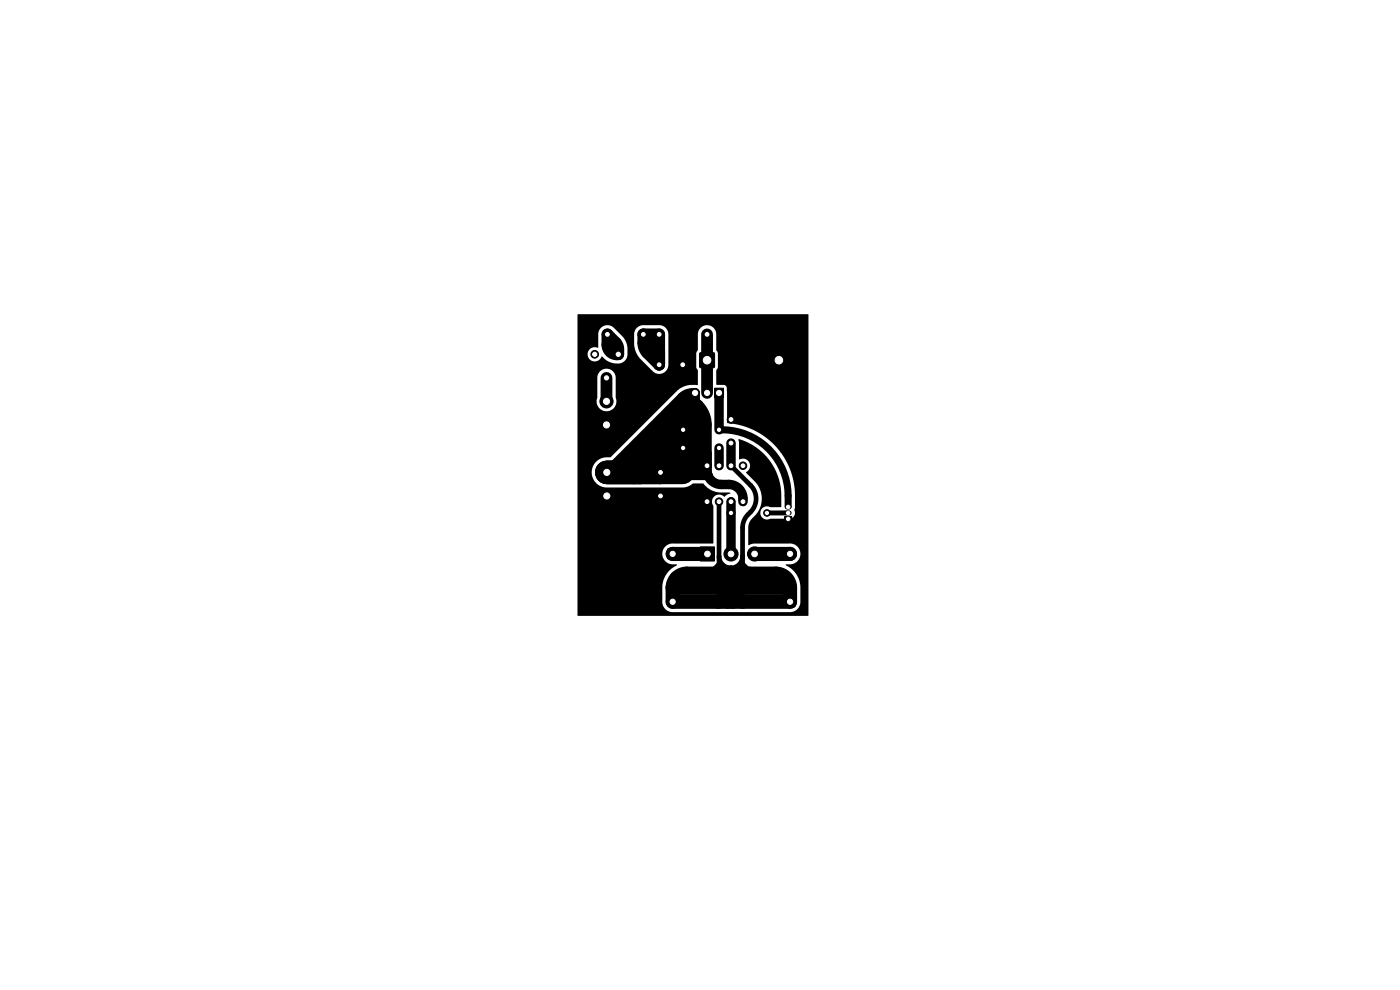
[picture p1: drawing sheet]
<svg xmlns="http://www.w3.org/2000/svg" width="297mm" height="210mm" viewBox="0 0 297 210" stroke-linecap="round" stroke-linejoin="round" font-family="sans-serif">
<g fill="#000" stroke="#000" stroke-width=".21">
<path d="M135.8 70.2h1.4v1.5h-1.4zM139.1 76.6h1.5v1.5h-1.5zM148.5 74.9h3v3h-3zM127.3 88.8h2.7v2.7h-2.7zM127.4 98.9h2.7v2.6h-2.7zM139.4 99.5h1.4v1.4h-1.4zM151.6 82.4h1.9v2h-1.9zM141.7 116.5h2v2h-2zM148.6 116h3v3h-3zM149.3 105.7h1.4v1.4h-1.4zM166.4 109.6h1.5v1h-1.5zM166.6 126.6h2v2.1h-2z"/>
<circle cx="126.2" cy="75.2" r=".81"/>
<circle cx="128.9" cy="70.9" r=".8"/>
<circle cx="131.2" cy="75.2" r=".81"/>
<circle cx="139.8" cy="70.9" r=".8"/>
<circle cx="144.8" cy="77.4" r=".8"/>
<circle cx="150" cy="70.9" r=".8"/>
<circle cx="165.2" cy="76.4" r="1.6"/>
<circle cx="128.7" cy="80.2" r=".81"/>
<circle cx="128.7" cy="85.1" r="1.4"/>
<circle cx="144.9" cy="91.2" r=".7"/>
<circle cx="144.9" cy="95" r=".7"/>
<circle cx="150" cy="98.8" r=".8"/>
<circle cx="152.5" cy="91.2" r=".7"/>
<circle cx="152.5" cy="95" r=".7"/>
<circle cx="152.5" cy="98.8" r=".8"/>
<circle cx="155.1" cy="89" r=".8"/>
<circle cx="155.1" cy="94" r=".8"/>
<circle cx="155.1" cy="98.8" r=".8"/>
<circle cx="157.6" cy="98.8" r=".8"/>
<circle cx="128.7" cy="105.2" r="1.4"/>
<circle cx="140.1" cy="105.2" r=".8"/>
<circle cx="152.5" cy="106.4" r=".8"/>
<circle cx="155.1" cy="108.8" r=".7"/>
<circle cx="155.1" cy="106.4" r=".8"/>
<circle cx="155.1" cy="117.5" r="1.5"/>
<circle cx="157.6" cy="106.4" r=".8"/>
<circle cx="160.1" cy="117.5" r="1.5"/>
<circle cx="162.7" cy="108.8" r=".7"/>
<circle cx="167.6" cy="117.5" r="1.1"/>
<circle cx="142.7" cy="127.6" r="1.1"/>
</g>
<path d="M147.5 83.3v.1M150 83.3v.1" fill="none" stroke="#000" stroke-width="1.9"/>
<path d="M162.7 108.8h4.7M167 107.5h.4" fill="none" stroke="#000" stroke-width="1.1"/>
<g fill="none" stroke="#000" stroke-width="2">
<path d="M141.5 98.8l-1.4 1.4h9.5M144.9 95v5.1l-.1 .1 .6 .7h4.8l-2.7-2.8M145.5 87l.8 .7v2.1M147.5 83.4a3.3 3.3 0 0 0-2.8 .8l-16 16h3.7l15.1-15.1 .7 .8M147.5 83.4v14.7M147.5 88.6l-2.6 2.6 5.1 5.1M147.5 83.4l-16.9 16.8M148.2 85.9a6 6 0 0 1 1.8 4.2v9.7a3 3 0 0 0 3 3h1.6a3.1 3.1 0 0 1 3 3.6M148.2 85.9v11.4l-.7 .8M150 98.8h-14.1l-1.4 1.4M152.5 83.4v7.8M152.5 95v3.8"/>
<path d="M155.1 94v4.8M155.1 106.4v11.1"/>
</g>
<path d="M144.9 95.4l-4.8 4.8M128.7 100.2h16.1M144.9 100.1v-8.9l-9 9" fill="none" stroke="#000" stroke-width="5"/>
<path d="M128.9 70.9l2 2.2 .3 .8v1.3a2.03 2.03 0 0 1-2.3-2zM136.5 70.9h3.3v6.5l-2.4-2.5a3 3 0 0 1-.9-2.1zM136.5 70.9l3.3 3.4M150 70.9v12.5M128.7 80.2v4.9" fill="none" stroke="#000" stroke-width="2.5"/>
<path d="M142.7 117.5h7.4M167.6 117.5h-7.5M142.7 124.7a3 3 0 0 1 3-3h18.9a3 3 0 0 1 3 3M142.7 124.7v3h24.9v-3M142.7 124.7h24.9M143.5 122.6h22l2.1 2.1" fill="none" stroke="#000" stroke-width="3"/>
<g fill="none" stroke="#000" stroke-width="1">
<path d="M155.1 98.8l4.1 4.2a4.2 4.2 0 0 1-.7 6.4 4 4 0 0 0-1 2.6v15.7l-1.1-1.1v-5.9M152.5 118a2.45 2.45 0 0 0 2.5 2.5M152.5 119.7l-.8 .9v1.1M152.5 106.4v21.1M153.3 119.8v6.9l-.9 1M157.5 118a2.45 2.45 0 0 1-2.4 2.5M154.2 120.3v7.2l.2 .2M155 120.5v6.7l.4 .5M155 120.5h.1M155.1 120.5v6.8M155.9 121.3v5.9l-.5 .5M156.6 120.5v6.3"/>
<path d="M158.9 121.7v-.7l-1.4-1.4-2.1 2.2v5.9"/>
</g>
<path d="M152.5 91.2a14 14 0 0 1 14.7 14v2.1" fill="none" stroke="#000" stroke-width="1.5"/>
<path d="M122.5 66.7h49v63.9h-48.9l-.1-30.6h3a3.2 3.2 0 0 0 3.1 3.4h16.4l1-.2 1-.6h2.2a4.7 4.7 0 0 0 3.7 1.9h2v.2l-.6 .2-.6 .5a1.55 1.55 0 0 0-2.1-.2 1.55 1.55 0 0 0-.3 2.2v7.9h-8.3a2.21 2.21 0 0 0-2.5 2.1 2.21 2.21 0 0 0 2.4 2.3h.6l.1 .2a5.4 5.4 0 0 0-3.1 4.6v3.6a2.21 2.21 0 0 0 2.1 1.8l25.4-.1a2.21 2.21 0 0 0 1.8-2v-3.3a5.5 5.5 0 0 0-3.1-4.7l.7-.1a2.21 2.21 0 0 0 2.4-2.3 2.21 2.21 0 0 0-2.5-2.1h-7.4l-1.1 .3-.1-3.6a2.81 2.81 0 0 1 .9-2.1 5.3 5.3 0 0 0 .4-7.9l-1.7-1.7a1.58 1.58 0 0 0 .7-2.2 1.58 1.58 0 0 0-2.2-.7l-.1-4.2a12.4 12.4 0 0 1 9 12v2.3l-2.3 .1a1.41 1.41 0 0 0-2.1 1.3 1.41 1.41 0 0 0 2.1 1.1h4.3a1.3 1.3 0 0 0 .8-1.9l.2-.5v-2.8a15.6 15.6 0 0 0-14.5-15.1v-7.4a.69 .69 0 0 0-.7-.7h-1.4l-.1-.1v-2.9l.3-.7v-2.9l-.3-.7-.1-3.5a1.95 1.95 0 0 0-1.9-1.8 1.95 1.95 0 0 0-2 1.8v3.5l-.3 .7v2.9l.3 .7v3l-.1 .1-.3-.1a5.1 5.1 0 0 0-4 1.3l-14.1 14.1a3.3 3.3 0 0 0-4 3h-3v-15h4.1v.3a2.11 2.11 0 0 0 2.5 1.9 2.11 2.11 0 0 0 1.5-2.9v-4.3a1.95 1.95 0 0 0-1.9-1.8 1.95 1.95 0 0 0-2 1.8v4.3l-.1 .7h-4.1v-10h2.2a1.55 1.55 0 0 0 1.2 1.7 1.55 1.55 0 0 0 1.8-1.1 4 4 0 0 0 4.6 1.2l.7-1 .1-1.9a4.2 4.2 0 0 0-1.6-3.1h3v2.1a4.9 4.9 0 0 0 1.6 3.5l2.5 2.4a1.95 1.95 0 0 0 2 .4 1.95 1.95 0 0 0 1.2-1.7v-6.7a1.95 1.95 0 0 0-1.8-1.8h-3.6a1.95 1.95 0 0 0-1.9 1.8h-3l-1.4-1.3a1.95 1.95 0 0 0-2-.4 1.95 1.95 0 0 0-1.2 1.7v2.9a1.69 1.69 0 0 0-2.2 1.3h-2.2z" fill="#000"/>
<g fill="#fff" stroke="#fff" stroke-width=".21">
<circle cx="150.1" cy="117.5" r=".6"/>
<circle cx="155.1" cy="117.5" r=".6"/>
<circle cx="160.1" cy="117.5" r=".6"/>
<circle cx="126.2" cy="75.2" r=".45"/>
<circle cx="128.7" cy="80.2" r=".45"/>
<circle cx="131.2" cy="75.2" r=".45"/>
<circle cx="144.9" cy="91.2" r=".35"/>
<circle cx="152.5" cy="91.2" r=".35"/>
<circle cx="150" cy="70.9" r=".4"/>
<circle cx="139.8" cy="70.9" r=".4"/>
<circle cx="152.5" cy="83.3" r=".55"/>
<circle cx="150" cy="83.3" r=".55"/>
<circle cx="147.5" cy="83.3" r=".55"/>
<circle cx="167.6" cy="127.6" r=".55"/>
<circle cx="167.6" cy="117.5" r=".55"/>
<circle cx="140.1" cy="100.2" r=".4"/>
<circle cx="140.1" cy="105.2" r=".4"/>
<circle cx="142.7" cy="117.5" r=".55"/>
<circle cx="142.7" cy="127.6" r=".55"/>
<circle cx="128.7" cy="100.2" r=".65"/>
<circle cx="128.7" cy="105.2" r=".65"/>
<circle cx="150" cy="76.4" r=".8"/>
<circle cx="165.2" cy="76.4" r=".8"/>
<circle cx="150" cy="106.4" r=".4"/>
<circle cx="152.5" cy="106.4" r=".4"/>
<circle cx="155.1" cy="106.4" r=".4"/>
<circle cx="157.6" cy="106.4" r=".4"/>
<circle cx="157.6" cy="98.8" r=".4"/>
<circle cx="155.1" cy="98.8" r=".4"/>
<circle cx="152.5" cy="98.8" r=".4"/>
<circle cx="150" cy="98.8" r=".4"/>
<circle cx="167.2" cy="110.1" r=".38"/>
<circle cx="167.2" cy="108.8" r=".38"/>
<circle cx="167.2" cy="107.5" r=".38"/>
<circle cx="144.9" cy="95" r=".35"/>
<circle cx="152.5" cy="95" r=".35"/>
<circle cx="136.5" cy="70.9" r=".4"/>
<circle cx="128.9" cy="70.9" r=".4"/>
<circle cx="139.8" cy="77.4" r=".4"/>
<circle cx="144.8" cy="77.4" r=".4"/>
<circle cx="128.7" cy="90.1" r=".65"/>
<circle cx="128.7" cy="85.1" r=".65"/>
<circle cx="155.1" cy="94" r=".4"/>
<circle cx="155.1" cy="89" r=".4"/>
<circle cx="155.1" cy="108.8" r=".35"/>
<circle cx="162.7" cy="108.8" r=".35"/>
</g>
</svg>
